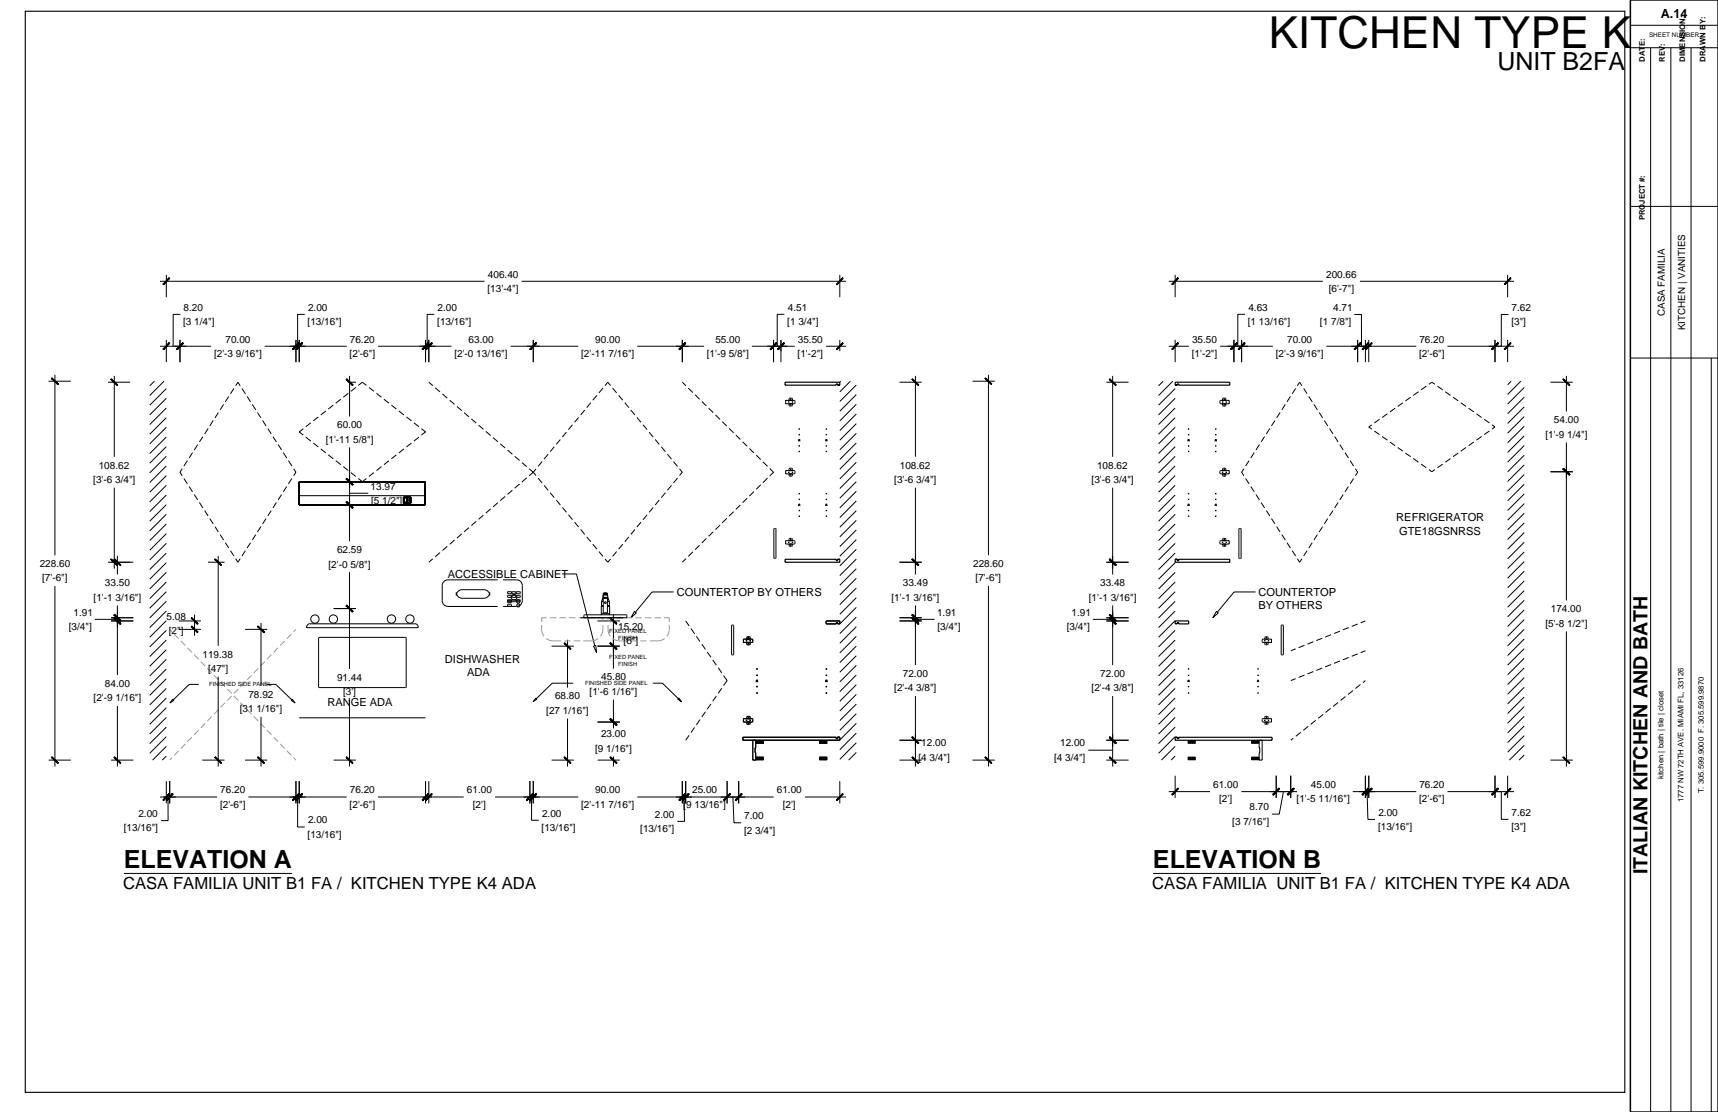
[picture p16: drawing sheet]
<svg xmlns="http://www.w3.org/2000/svg" width="432mm" height="279mm" viewBox="0 0 432 279" stroke-linecap="round" stroke-linejoin="round" font-family="sans-serif">
<defs><g id="words">
<text font-size="11.1" x="318.9" y="12.1">KITCHEN TYPE K4</text>
<g font-size="6.3">
<text x="376.4" y="17.6">UNIT B2FA</text>
<text x="31.1" y="218.1">ELEVATION A</text>
<text x="289.8" y="218.1">ELEVATION B</text>
</g>
<text font-size="4.9" x="414.1" y="219.7" transform="rotate(-90 414.1 219.7)">ITALIAN KITCHEN AND BATH</text>
<g font-size="4.2">
<text x="30.9" y="223.3">CASA FAMILIA UNIT B1 FA / KITCHEN TYPE K4 ADA</text>
<text x="289.6" y="223.3">CASA FAMILIA UNIT B1 FA / KITCHEN TYPE K4 ADA</text>
</g>
<text font-size="3.2" x="417.4" y="4.6">A.14</text>
<g font-size="2.8">
<text x="350.9" y="131">REFRIGERATOR</text>
<text x="351.6" y="134.4">GTE18GSNRSS</text>
<text x="112.5" y="145.2">ACCESSIBLE CABINET</text>
<text x="170.1" y="149.8">COUNTERTOP BY OTHERS</text>
<text x="316.3" y="149.8">COUNTERTOP</text>
<text x="316.3" y="153.1">BY OTHERS</text>
<text x="111.8" y="166.6">DISHWASHER</text>
<text x="117.4" y="169.9">ADA</text>
<text x="82.3" y="177.4">RANGE ADA</text>
</g>
<g font-size="2.5">
<text x="122.6" y="69.7">406.40</text>
<text x="333.3" y="69.7">200.66</text>
<text x="122.5" y="73.4">[13'-4&quot;]</text>
<text x="333.9" y="73.4">[6'-7&quot;]</text>
<text x="46" y="81.7">[3 1/4&quot;]</text>
<text x="46.1" y="78">8.20</text>
<text x="77.3" y="81.7">[13/16&quot;]</text>
<text x="77.4" y="78">2.00</text>
<text x="109.9" y="81.7">[13/16&quot;]</text>
<text x="110" y="78">2.00</text>
<text x="197.9" y="81.7">[1 3/4&quot;]</text>
<text x="198" y="78">4.51</text>
<text x="313.6" y="81.7">[1 13/16&quot;]</text>
<text x="313.8" y="78">4.63</text>
<text x="331.8" y="81.7">[1 7/8&quot;]</text>
<text x="335.1" y="78.1">4.71</text>
<text x="379.9" y="81.7">[3&quot;]</text>
<text x="379.9" y="78.1">7.62</text>
<text x="418.5" y="79.4" transform="rotate(-90 418.5 79.4)">CASA FAMILIA</text>
<text x="423.5" y="83" transform="rotate(-90 423.5 83)">KITCHEN | VANITIES</text>
<text x="53.8" y="89.7">[2'-3 9/16&quot;]</text>
<text x="56.7" y="86.1">70.00</text>
<text x="87.9" y="89.7">[2'-6&quot;]</text>
<text x="87.9" y="86.1">76.20</text>
<text x="114.2" y="89.7">[2'-0 13/16&quot;]</text>
<text x="117.8" y="86.1">63.00</text>
<text x="146.1" y="89.7">[2'-11 7/16&quot;]</text>
<text x="149.6" y="86.1">90.00</text>
<text x="177.7" y="89.7">[1'-9 5/8&quot;]</text>
<text x="179.8" y="86.1">55.00</text>
<text x="200.5" y="89.7">[1'-2&quot;]</text>
<text x="200.5" y="86.1">35.50</text>
<text x="299.6" y="89.7">[1'-2&quot;]</text>
<text x="299.6" y="86.1">35.50</text>
<text x="320.7" y="89.7">[2'-3 9/16&quot;]</text>
<text x="323.5" y="86.1">70.00</text>
<text x="356.7" y="89.7">[2'-6&quot;]</text>
<text x="356.7" y="86.1">76.20</text>
<text x="84.7" y="107.6">60.00</text>
<text x="390.6" y="106.3">54.00</text>
<text x="81.9" y="111.3">[1'-11 5/8&quot;]</text>
<text x="388.4" y="110">[1'-9 1/4&quot;]</text>
<text x="24.8" y="117.7">108.62</text>
<text x="226.2" y="117.7">108.62</text>
<text x="275.7" y="117.7">108.62</text>
<text x="23.4" y="121.4">[3'-6 3/4&quot;]</text>
<text x="93.2" y="123">13.97</text>
<text x="224.8" y="121.4">[3'-6 3/4&quot;]</text>
<text x="274.4" y="121.4">[3'-6 3/4&quot;]</text>
<text x="93.3" y="126.7">[5 1/2&quot;]</text>
<text x="10" y="142.5">228.60</text>
<text x="82.5" y="142.6">[2'-0 5/8&quot;]</text>
<text x="84.7" y="138.9">62.59</text>
<text x="244.6" y="142.5">228.60</text>
<text x="10.6" y="146.1">[7'-6&quot;]</text>
<text x="26.4" y="147.3">33.50</text>
<text x="226.9" y="147.3">33.49</text>
<text x="245.2" y="146.1">[7'-6&quot;]</text>
<text x="276.5" y="147.3">33.48</text>
<text x="18.5" y="154.7">1.91</text>
<text x="23.5" y="151">[1'-1 3/16&quot;]</text>
<text x="41.8" y="155.7">5.08</text>
<text x="224.1" y="151">[1'-1 3/16&quot;]</text>
<text x="235.5" y="154.7">1.91</text>
<text x="269.3" y="154.7">1.91</text>
<text x="273.7" y="151">[1'-1 3/16&quot;]</text>
<text x="389.8" y="153.8">174.00</text>
<text x="17.3" y="158.3">[3/4&quot;]</text>
<text x="42.4" y="159.4">[2&quot;]</text>
<text x="155.4" y="158.2">15.20</text>
<text x="156.7" y="161.9">[6&quot;]</text>
<text x="235.6" y="158.3">[3/4&quot;]</text>
<text x="268.1" y="158.3">[3/4&quot;]</text>
<text x="388.4" y="157.5">[5'-8 1/2&quot;]</text>
<text x="50.9" y="165.2">119.38</text>
<text x="26.4" y="172.6">84.00</text>
<text x="52.3" y="168.8">[47&quot;]</text>
<text x="84.7" y="171">91.44</text>
<text x="151.1" y="170.9">45.80</text>
<text x="224.8" y="173.7">[2'-4 3/8&quot;]</text>
<text x="226.9" y="170.1">72.00</text>
<text x="274.4" y="173.7">[2'-4 3/8&quot;]</text>
<text x="276.5" y="170.1">72.00</text>
<text x="23.5" y="176.2">[2'-9 1/16&quot;]</text>
<text x="60.2" y="178.9">[31 1/16&quot;]</text>
<text x="62.4" y="175.3">78.92</text>
<text x="86.2" y="174.6">[3']</text>
<text x="137.3" y="179.4">[27 1/16&quot;]</text>
<text x="139.5" y="175.7">68.80</text>
<text x="148.2" y="174.6">[1'-6 1/16&quot;]</text>
<text x="151.1" y="185.3">23.00</text>
<text x="149.6" y="188.9">[9 1/16&quot;]</text>
<text x="230.8" y="191.2">[4 3/4&quot;]</text>
<text x="231.6" y="187.6">12.00</text>
<text x="264.9" y="191.2">[4 3/4&quot;]</text>
<text x="266.5" y="187.6">12.00</text>
<text x="304.9" y="198">61.00</text>
<text x="329.5" y="198">45.00</text>
<text x="356.7" y="198">76.20</text>
<text x="55.3" y="203">[2'-6&quot;]</text>
<text x="55.4" y="199.3">76.20</text>
<text x="87.9" y="203">[2'-6&quot;]</text>
<text x="87.9" y="199.3">76.20</text>
<text x="117.3" y="199.3">61.00</text>
<text x="118.9" y="203">[2']</text>
<text x="146.1" y="203">[2'-11 7/16&quot;]</text>
<text x="149.6" y="199.3">90.00</text>
<text x="171.7" y="203">[9 13/16&quot;]</text>
<text x="174" y="199.3">25.00</text>
<text x="195.2" y="199.3">61.00</text>
<text x="196.7" y="203">[2']</text>
<text x="306.4" y="201.6">[2']</text>
<text x="314" y="203.6">8.70</text>
<text x="325.9" y="201.6">[1'-5 11/16&quot;]</text>
<text x="356.7" y="201.6">[2'-6&quot;]</text>
<text x="31.1" y="208.9">[13/16&quot;]</text>
<text x="34.8" y="205.3">2.00</text>
<text x="77.4" y="206.8">2.00</text>
<text x="136.1" y="208.8">[13/16&quot;]</text>
<text x="136.2" y="205.2">2.00</text>
<text x="160.9" y="209.1">[13/16&quot;]</text>
<text x="164.6" y="205.4">2.00</text>
<text x="187" y="209.4">[2 3/4&quot;]</text>
<text x="187" y="205.8">7.00</text>
<text x="309.7" y="207.3">[3 7/16&quot;]</text>
<text x="346.4" y="208.6">[13/16&quot;]</text>
<text x="346.4" y="205">2.00</text>
<text x="379.9" y="208.6">[3&quot;]</text>
<text x="379.9" y="204.9">7.62</text>
<text x="77.3" y="210.5">[13/16&quot;]</text>
</g>
<g font-size="1.9">
<text x="413.4" y="15.5" transform="rotate(-90 413.4 15.5)">DATE:</text>
<text x="418.5" y="15.5" transform="rotate(-90 418.5 15.5)">REV:</text>
<text x="423.5" y="15.5" transform="rotate(-90 423.5 15.5)">DIMENSION:</text>
<text x="428.6" y="15.5" transform="rotate(-90 428.6 15.5)">DRAWN BY:</text>
<text x="413.4" y="55.4" transform="rotate(-90 413.4 55.4)">PROJECT #:</text>
<text x="418.1" y="195.8" transform="rotate(-90 418.1 195.8)">kitchen | bath | tile | closet</text>
<text x="423.2" y="201.6" transform="rotate(-90 423.2 201.6)">1777 NW 72TH AVE. MIAMI FL, 33126</text>
<text x="428.2" y="199.3" transform="rotate(-90 428.2 199.3)">T. 305.599.9000 F. 305.599.9870</text>
</g>
<text font-size="1.6" x="414.5" y="9.2">SHEET NUMBER</text>
<g font-size="1.4">
<text x="153.1" y="159.1">FIXED PANEL</text>
<text x="155.4" y="160.9">FINISH</text>
<text x="153.1" y="165.6">FIXED PANEL</text>
<text x="155.4" y="167.3">FINISH</text>
<text x="52.6" y="172.5">FINISHED SIDE PANEL</text>
<text x="147.1" y="172.2">FINISHED SIDE PANEL</text>
</g>
</g></defs>
<g fill="none" stroke="#000" stroke-width=".25">
<path d="M40.2 70.7h81.6M41.8 69.1v5.6M45.3 79h-1.8v8M76.6 79h-1.8v8M109.2 79h-1.8v8M131.1 70.7h81.6M197.1 79h-1.8v8M211.1 69.1v5.6M293.8 70.7h38.7M295.4 69.1v5.6M312.9 79h-1.8v8M340.4 79h1.8v8"/>
<path d="M341.8 70.7h38.7M378.9 69.1v5.6M379.1 79h-1.8v8M12.2 95.8h5.6M13.8 94.2v45.3M27.1 96h5.6M28.7 94.4v20.4M38.8 95.8l-1.2 1.1M40.2 87h12.9M41.2 95.8l-3.6 3.6M41.8 97.6l-4.2 4.2M41.8 85.4v5.6"/>
<path d="M45.2 85.4v5.6M57.5 99.6l-.9 1.4M58.8 97.6l-.9 1.3M59.2 96.9l.6-.9 .6 .9M60.8 97.6l.9 1.3M62.1 99.6l.9 1.4M66.5 87h20.6M74.4 85.4v5.6M75.2 85.4v5.6M87.4 96h2.1M87.5 98.8l-1.2 1M87.9 94.4v10.2"/>
<path d="M89.4 97.3l-1.2 1M90.1 96.8l1-.8 1 .8M92.7 97.3l1.3 1M94.6 98.8l1.3 1M95 87h18.5M107 85.4v5.6M107.8 96l1 .9M107.8 85.4v5.6M109.4 97.4l1.2 1.1M111.2 99l1.2 1M128.3 87h17M134 85.4v5.6"/>
<path d="M150 99.3l-1 1.3M151.6 97.5l-1.1 1.2M152.1 96.9l.7-.9 .7 .9M154 97.5l1 1.2M155.5 99.3l1 1.3M160.2 87h16.7M171.5 96l.9 .9M171.5 85.4v5.6M173 97.5l1.1 1.1M174.7 99.2l1.1 1.1M189 87h10.7M194.4 85.4v5.6"/>
<path d="M196.3 85.4v5.6M207.6 87h5.1M211.1 85.4v2.8M211.3 95.8l-.2 .2M213.7 95.8l-2.6 2.7M215.2 96.7l-4.1 4.2M215.2 99.1l-4.1 4.2M226.1 96h5.6M230.1 94.4v20.4M244.4 95.8h5.6M248.4 94.2v45.3M278.1 96h5.6"/>
<path d="M279.7 94.4v20.4M292.4 95.8l-1.2 1.1M293.8 87h5M294.8 95.8l-3.6 3.6M295.4 97.6l-4.2 4.2M295.4 85.4v5.6M306.7 87h13.2M310.1 85.4v5.6M312.1 85.4v5.6M324.3 99.6l-.8 1.4M325.6 97.6l-.8 1.3M326.1 96.9l.5-.9 .6 .9"/>
<path d="M327.7 97.6l.8 1.3M329 99.6l.8 1.4M333.4 87h22.6M341.2 85.4v5.6M343.2 85.4v5.6M344 85.4v5.6M354.6 99.8l-1.3 .9M356.5 98.4l-1.3 1M358.5 97l-1.3 1M359.1 96.6l.8-.6 .7 .6M361.3 97l1.3 1M363.3 98.4l1.3 1"/>
<path d="M363.8 87h16.7M365.2 99.8l1.3 .9M375.8 85.4v5.6M378.9 85.4v5.6M379.8 95.8l-.9 .9M382.2 95.8l-3.3 3.3M383.1 97.4l-4.2 4.1M383.1 99.8l-4.2 4.2M389.7 96h5.6M393.7 94.4v9M41.8 100.1l-4.2 4.1M41.8 102.5l-4.2 4.2"/>
<path d="M41.8 104.9l-4.2 4.2M41.8 107.4l-4.2 4.1M41.8 109.8l-4.2 4.2M41.8 112.2l-4.2 4.2M41.8 114.7l-4.2 4.1M41.8 117.1l-4.2 4.1M41.8 119.5l-4.2 4.2M45.8 117.8l-.6 .9 .6 .8M47.1 115.7l-.9 1.4M48.4 113.7l-.9 1.4M49.7 111.7l-.9 1.4M51 109.7l-.9 1.3"/>
<path d="M52.3 107.7l-.9 1.3M53.6 105.7l-.9 1.3M54.9 103.7l-.9 1.3M56.2 101.6l-.9 1.4M63.4 101.6l.9 1.4M64.7 103.7l.9 1.3M66 105.7l.9 1.3M67.3 107.7l.9 1.3M68.6 109.7l.9 1.3M69.9 111.7l.9 1.4M71.2 113.7l.9 1.4M72.5 115.7l.9 1.4"/>
<path d="M73.8 117.8l.6 .9-.6 .8M76.2 107.7l-1 .8 1 .8M76.9 109.8l1.2 1M78.1 106.2l-1.2 1M78.7 111.3l1.3 1M80 104.8l-1.3 .9M80.6 112.8l1.3 1M81.9 103.3l-1.3 1M82.5 114.3l1.3 1M83.8 101.8l-1.3 1M84.4 115.8l1.3 1M85.7 100.3l-1.3 1"/>
<path d="M86.3 117.2l1.2 1M87.9 112.4l-.1 23.6M88.2 118.7l1.2 1M94 118.7l-1.3 1M95.9 117.2l-1.3 1M96.5 100.3l1.2 1M97.7 115.8l-1.2 1M98.4 101.8l1.2 1M99.6 114.3l-1.2 1M100.3 103.3l1.2 1M101.5 112.8l-1.2 1M102.2 104.8l1.2 .9"/>
<path d="M103.4 111.3l-1.2 1M104 106.2l1.3 1M105.3 109.8l-1.3 1M105.9 107.7l1.1 .8-1.1 .8M113 100.6l1.2 1M114.9 102.1l1.2 1.1M116.6 103.7l1.3 1M118.5 105.3l1.2 1M120.3 106.8l1.2 1.1M122.1 108.4l1.2 1M123.9 110l1.2 1M125.8 111.5l1.2 1.1"/>
<path d="M127.6 113.1l1.2 1M129.4 114.7l1.2 1M131.2 116.2l1.2 1.1M133 117.8l1 .9M134 118.7l.7 .8M134 118.7l-1 .8M134.7 117.8l-.7 .9M136.2 116l-1 1.2M137.8 114.1l-1 1.3M139.3 112.3l-1 1.2M140.8 110.4l-1 1.3M142.4 108.6l-1 1.2"/>
<path d="M143.9 106.7l-1 1.2M145.4 104.9l-1 1.2M147 103l-1.1 1.3M148.5 101.2l-1 1.2M157 101.2l1.1 1.2M158.6 103l1 1.3M160.1 104.9l1 1.2M161.6 106.7l1 1.2M163.2 108.6l1 1.2M164.7 110.4l1 1.3M166.2 112.3l1 1.2M167.7 114.1l1.1 1.3"/>
<path d="M169.3 116l1 1.2M170.8 117.8l.7 .9-.7 .8M176.4 100.9l1.1 1.1M178.1 102.6l1.2 1.1M179.8 104.2l1.2 1.2M181.5 105.9l1.2 1.2M183.2 107.6l1.2 1.2M185 109.3l1.1 1.1M186.6 111l1.2 1.1M188.4 112.7l1.1 1.1M190.1 114.4l1.1 1.1M191.8 116.1l1.1 1.1"/>
<path d="M193.5 117.7l.9 1-.9 .9M197.5 118.2h2.1l.2 .2v.4l-.2 .3h-2.1zM198.3 119.1l.2 .5M198.3 101.5v.3M198.3 117.9v.3M198.3 101.8l.2 .2M198.5 100l.6 .1 .1 .5M198.5 117.6h.5l.2 .2M198.5 100l-.2 .6M198.5 117.6l-.2 .2M199.2 101.8l-.2 .2h-.5M199.2 119.1l-.1 .5-.6 .1"/>
<path d="M199.2 101.5v.3M199.2 117.9v.3M199.6 101.4l.2-.2v-.4l-.2-.2h-2.1v.9h2.1M200.7 110.9l.2-.5 .1 .5M207.5 110.9l.2-.5 .2 .5M215.2 101.6l-4.1 4.1M215.2 104l-4.1 4.2M215.2 106.4l-4.1 4.2M215.2 108.9l-4.1 4.1M215.2 111.3l-4.1 4.2M215.2 113.7l-4.1 4.2M215.2 116.2l-4.1 4.1"/>
<path d="M215.2 118.6l-4.1 4.1M295.4 100.1l-4.2 4.1M295.4 102.5l-4.2 4.2M295.4 104.9l-4.2 4.2M295.4 107.4l-4.2 4.1M295.4 109.8l-4.2 4.2M295.4 112.2l-4.2 4.2M295.4 114.7l-4.2 4.1M295.4 117.1l-4.2 4.1M295.4 119.5l-4.2 4.2M298.6 110.6v.3M298.6 110.6l.2-.1 .1 .4"/>
<path d="M305.4 110.6v.3M305.4 110.6l.3-.1v.4M306.6 100.8v.4M306.6 118.4v.5M306.6 101.2l.2 .2M306.6 100.8l.2-.2h2.1v.9h-2.1M306.6 118.4l.2-.2h2.1v.9h-2.1l-.2-.3M307.3 100.2v.4M307.3 101.5v.3M307.3 117.9v.3M307.3 119.1v.3M307.3 101.8l.2 .2 .6-.2"/>
<path d="M307.3 100.2l.2-.2 .5 .1 .1 .5M307.3 117.8l.2-.2 .6 .2M308.1 119.1l-.2 .6-.6-.3M308.1 101.5v.3M308.1 117.9v.3M312.7 117.8l-.6 .9 .6 .8M313.9 115.7l-.8 1.4M315.2 113.7l-.8 1.4M316.5 111.7l-.8 1.4M317.8 109.7l-.8 1.3M319.2 107.7l-.9 1.3M320.4 105.7l-.8 1.3"/>
<path d="M321.7 103.7l-.8 1.3M323 101.6l-.8 1.4M330.2 101.6l.9 1.4M331.6 103.7l.8 1.3M332.8 105.7l.9 1.3M334.2 107.7l.8 1.3M335.4 109.7l.9 1.3M336.7 111.7l.9 1.4M338.1 113.7l.8 1.4M339.3 115.7l.9 1.4M340.7 117.8l.5 .9-.5 .8M344.8 106.7l-.8 .6 .8 .5"/>
<path d="M345.4 108.3l1.3 .9M346.7 105.3l-1.3 1M347.4 109.7l1.3 .9M348.7 104l-1.3 .9M349.3 111.1l1.3 .9M350.6 102.6l-1.3 .9M351.3 112.4l1.3 1M352.6 101.2l-1.3 .9M353.3 113.8l1.3 .9M355.2 115.2l1.3 .9M357.2 116.6l1.3 .9M359.1 118l.8 .5 .7-.5"/>
<path d="M362.6 116.6l-1.3 .9M364.6 115.2l-1.3 .9M366.5 113.8l-1.3 .9M367.2 101.2l1.3 .9M368.5 112.4l-1.3 1M369.1 102.6l1.3 .9M370.4 111.1l-1.3 .9M371.1 104l1.3 .9M372.4 109.7l-1.3 .9M373 105.3l1.4 1M374.4 108.3l-1.4 .9M375 106.7l.8 .6-.8 .5"/>
<path d="M383.1 102.2l-4.2 4.2M383.1 104.7l-4.2 4.1M383.1 107.1l-4.2 4.2M383.1 109.5l-4.2 4.2M383.1 112l-4.2 4.1M383.1 114.4l-4.2 4.2M383.1 116.8l-4.2 4.2M383.1 119.2l-4.2 4.2M389.7 118.5h5.6M393.7 111.2v39.7M28.7 122.5v20.4M29.5 139.7v4.7"/>
<path d="M41.8 121.9l-4.2 4.2M41.8 124.4l-4.2 4.1M41.8 126.8l-4.2 4.2M41.8 129.2l-4.2 4.2M41.8 131.7l-4.2 4.1M41.8 134.1l-4.2 4.2M41.8 136.5l-4.2 4.2M41.8 139l-4.2 4.1M46.2 120.2l.9 1.4M47.5 122.2l.9 1.4M48.8 124.2l.9 1.4M50.1 126.3l.9 1.3"/>
<path d="M51.4 128.3l.9 1.3M52.7 130.3l.9 1.3M54 132.3l.9 1.4M54.8 139.7v22.6M55.3 134.3l.9 1.4M56.6 136.4l.9 1.3M57.9 138.4l.9 1.3M61.7 138.4l-.9 1.3M63 136.4l-.9 1.3M64.3 134.3l-.9 1.4M65.6 132.3l-.9 1.4M66.9 130.3l-.9 1.3"/>
<path d="M68.2 128.3l-.9 1.3M69.5 126.3l-.9 1.3M70.8 124.2l-.9 1.4M72.1 122.2l-.9 1.4M73.4 120.2l-.9 1.4M75.2 121h31.6v5.9h-31.6zM75.2 126.8h31.6M75.2 124.5h31.6M87.9 123.9h4.6M90.1 120.2l1 .8 1-.8M101.4 124.9h1.9v1.6h-1.9zM101.6 125.1v1.2h.6v-1.2"/>
<path d="M101.6 125.1h.6M101.6 126.2h.6M102.4 125.1v1.2h.7v-1.2M102.4 125.1h.7M102.4 125.7h.7M110.6 138.8l-1.2 1.1M112.4 137.3l-1.2 1M114.2 135.7l-1.2 1.1M116.1 134.1l-1.2 1.1M117.9 132.6l-1.3 1M119.7 131l-1.2 1.1M121.5 129.4l-1.2 1.1"/>
<path d="M123.3 127.9l-1.2 1M125.1 126.3l-1.2 1.1M127 124.7l-1.2 1.1M128.8 123.2l-1.2 1M130.6 121.6l-1.2 1.1M132.4 120l-1.2 1.1M135.2 120.1l1 1.2M136.8 122l1 1.2M138.3 123.8l1 1.2M139.8 125.6l1 1.3M141.4 127.5l1 1.2M142.9 129.3l1 1.3"/>
<path d="M144.4 131.2l1 1.2M145.9 133l1.1 1.3M147.5 134.9l1 1.2M149 136.7l1 1.3M150.5 138.6l1.1 1.2M155 138.6l-1 1.2M156.5 136.7l-1 1.3M158.1 134.9l-1.1 1.2M159.6 133l-1 1.3M161.1 131.2l-1 1.2M162.6 129.3l-1 1.3M164.2 127.5l-1 1.2"/>
<path d="M165.7 125.6l-1 1.3M167.2 123.8l-1 1.2M168.8 122l-1.1 1.2M170.3 120.1l-1 1.2M174.1 138.7l-1.1 1.1M175.8 137l-1.1 1.1M177.5 135.3l-1.1 1.1M179.3 133.6l-1.2 1.1M181 131.9l-1.2 1.2M182.7 130.2l-1.2 1.2M184.4 128.6l-1.2 1.1M186.1 126.9l-1.1 1.1"/>
<path d="M187.8 125.2l-1.2 1.1M189.5 123.5l-1.1 1.1M191.2 121.8l-1.1 1.1M192.9 120.1l-1.1 1.2M194.5 132.9v7.3M194.5 132.9h.5v7.4M197.5 135.8h2.1l.2 .2v.5l-.2 .2h-2.1zM198.3 136.7v.4M198.3 137.1l.2 .2M198.5 135.3h.6l.1 .5M198.5 135.3l-.2 .5M199.2 137.1l-.2 .2h-.5"/>
<path d="M199.2 136.7v.4M200.7 127.1l.2-.5 .1 .5M207.5 127.1l.2-.5 .2 .5M215.2 121l-4.1 4.2M215.2 123.4l-4.1 4.2M215.2 125.9l-4.1 4.1M215.2 128.3l-4.1 4.2M215.2 130.7l-4.1 4.2M215.2 133.2l-4.1 4.1M215.2 135.6l-4.1 4.2M215.2 138l-4.1 4.2M230.1 122.5v21.9"/>
<path d="M279.7 122.5v21.9M295.4 121.9l-4.2 4.2M295.4 124.4l-4.2 4.1M295.4 126.8l-4.2 4.2M295.4 129.2l-4.2 4.2M295.4 131.7l-4.2 4.1M295.4 134.1l-4.2 4.2M295.4 136.5l-4.2 4.2M295.4 139l-4.2 4.1M298.6 126.8v.3M298.6 126.8l.2-.1 .1 .4M305.4 126.8v.3"/>
<path d="M305.4 126.8l.3-.1v.4M306.6 136.1v.4M306.6 136l.2-.2h2.1v.9h-2.1l-.2-.2M307.3 135.5v.3M307.3 136.7v.4M307.3 135.5l.2-.2h.5l.1 .5M307.3 137.1l.2 .2 .6-.2M308.1 136.7v.4M313.1 120.2l.8 1.4M314.4 122.2l.8 1.4M315.7 124.2l.8 1.4M317 126.3l.8 1.3"/>
<path d="M318.3 128.3l.9 1.3M319.6 130.3l.8 1.3M320.9 132.3l.8 1.4M322.2 134.3l.8 1.4M323.5 136.4l.8 1.3M324.8 138.4l.8 1.3M328.5 138.4l-.8 1.3M329.8 136.4l-.8 1.3M331.1 134.3l-.9 1.4M332.4 132.3l-.8 1.4M333.7 130.3l-.9 1.3M335 128.3l-.8 1.3"/>
<path d="M336.3 126.3l-.9 1.3M337.6 124.2l-.9 1.4M338.9 122.2l-.8 1.4M340.2 120.2l-.9 1.4M383.1 121.7l-4.2 4.1M383.1 124.1l-4.2 4.2M383.1 126.5l-4.2 4.2M383.1 129l-4.2 4.1M383.1 131.4l-4.2 4.2M383.1 133.8l-4.2 4.2M383.1 136.2l-4.2 4.2M383.1 138.7l-4.2 4.2"/>
<path d="M13.8 147.3v45.3M23.8 155.6h5.7M27.1 141.3h6.4M27.9 156h5.6M27.9 155.2h5.6M29.5 152.1v17.5M41.8 141.4l-4.2 4.1M41.8 143.8l-4.2 4.2M41.8 146.2l-4.2 4.2M41.8 148.7l-4.2 4.1M41.8 151.1l-4.2 4.2M41.8 153.5l-4.2 4.2"/>
<path d="M41.8 156l-4.2 4.1M41.8 158.4l-4.2 4.2M44.9 156h5.6M44.9 158.1h5.6M48.9 154.4v5.3M52.3 141.3h4.1M59.2 140.4l.6 .9 .6-.9M61.6 158.1h5.6M65.6 156.5v15.8M77.1 157.6v.1h28v-.1M83.9 152.9h5.6M87.8 143.8v24.3"/>
<path d="M104.3 156.7h-26.4a.84 .84 0 0 0-.8 .9M104.3 156.7a.84 .84 0 0 1 .8 .9M108.8 140.4l-1 .9M111.1 147.1v3.8a1.43 1.43 0 0 0 1.5 1.5M112.6 145.7h12.5M112.6 152.4h12.5M112.6 145.7a1.43 1.43 0 0 0-1.5 1.4M114.7 148.9v.7a1.43 1.43 0 0 1 1.4-1.4h5.6a1.4 1.4 0 0 1 1.4 1.4v-.7a1.46 1.46 0 0 1-1.5 1.4h-5.5a1.46 1.46 0 0 1-1.4-1.4zM126.4 145.7h3.4a1.43 1.43 0 0 1 1.5 1.4M127.6 148.7v.4M127.6 149.6v.4M127.6 150.8v.5"/>
<path d="M127.6 151.9v.4M127.6 151.3l.9 .1M127.6 152.3h.9M127.6 149.1l.9 .1M127.6 150l.9 .1M127.6 151.1l.9 .1M127.7 150.9h.8M127.7 149.6h.8M127.7 150.9l-.1 .1M127.7 149.6h-.1M128.5 151.8l-.9 .1M128.5 148.7h-.9"/>
<path d="M128.5 150.7l-.9 .1M128.5 150.9v.1M128.5 151.8v.1M128.5 148.7h.1M128.5 149.6h.1M128.5 150.7v.1M128.5 150.1a.71 .71 0 0 1 .7-.7 .71 .71 0 0 1 .7 .7M128.5 150.1a.71 .71 0 0 0 .7 .7 .71 .71 0 0 0 .7-.7M128.5 148.7v.4M128.5 149.6v.4M128.5 150.8v.5M128.5 151.9v.4"/>
<path d="M128.5 151.3v.1M128.5 152.3h.1M128.5 149.1v.1M128.5 150v.1M128.5 151.1v.1M128.7 149.6l.1 .5h.8v-.5M128.7 148.7h.9v.5h-.9zM128.7 150.7h.9v.5h-.9zM128.8 149.6h.8M128.8 149.6h-.1M129.6 149.6h.1M129.8 149.6l.1 .5"/>
<path d="M129.9 150.1h.8M129.9 149.6h.8M129.9 151.2h.8M129.9 149.6h-.1M129.9 151.2a.39 .39 0 0 1 .4-.4 .39 .39 0 0 1 .4 .4M129.9 151.2a.39 .39 0 0 0 .4 .4 .39 .39 0 0 0 .4-.4M130.7 148.7h-.9v.5h.9M130.7 150.7h-.9l.1 .5M130.7 148.7v.5M130.7 149.6h.1M130.7 150.7v.5M130.7 149.6v.5"/>
<path d="M131.3 147.1v3.8a1.43 1.43 0 0 1-1.5 1.5h-3.4M141.3 144.2h3.6l4.6 18M145.9 155.2h11.7v-.5l-.2-.2h-10.5l-.2 .2v.5M150.2 156h5.6M151.2 151.2h.4M151.2 151.2v1h.4M151.2 154.2l-.2 .3M151.2 152.2v.1M151.6 152.3h-.5v1.9h2.1v-1.9h-.5M151.6 149.4l-.4 1.8M151.6 150.9l-.3 .3M151.6 150.6h-.2"/>
<path d="M151.6 154h.1M151.6 149.1v4.9M151.6 149.1h1.1M151.6 149.6h1.1M151.6 149.4h1.1M151.6 149.1a.81 .81 0 0 1 1.1 0M151.6 150.1h1.1M151.6 150.3h1.1zM152.1 140.4l.7 .9 .7-.9M152.7 149.1v4.9h-1.1M152.7 151.2h.5M152.7 149.4l.5 1.8"/>
<path d="M152.7 150.9l.3 .3M152.7 150.5l.3 .1M153.1 152.2v.1M153.2 151.2v1h-.5M153.2 154.2l.2 .3M154.2 154.4v13.6M169.3 148.7h-5.4l-4.2 5.1M172.3 156l.9 1.3M172.4 140.4l-.9 .9M173.7 157.9l.9 1.3M175 159.9l.9 1.3M183.9 157.1v7.4"/>
<path d="M184.3 157.1h-.4M184.3 157.1v7.4M187.9 160l-.2 .2M194.5 140.2l.1 .1M194.6 140.3h.3M215.2 140.5l-4.1 4.1M215.2 142.9l-4.1 4.1M215.2 145.3l-4.1 4.2M215.2 147.7l-4.1 4.2M215.2 150.2l-4.1 4.1M215.2 152.6l-4.1 4.2M215.2 155l-4.1 4.2"/>
<path d="M215.2 157.5l-4.1 4.1M215.2 159.9l-4.1 4.2M226.1 156h5.6M226.1 141.3h5.6M226.1 155.2h5.6M230.1 152.1v15M230.1 155.6h4.8M248.4 147.3v45.3M274.7 155.6h5M278.1 156h5.6M278.1 141.3h5.6M278.1 155.2h5.6"/>
<path d="M279.7 152.1v15M295.4 141.4l-4.2 4.1M295.4 143.8l-4.2 4.2M295.4 146.2l-4.2 4.2M295.4 148.7l-4.2 4.1M295.4 151.1l-4.2 4.2M295.4 153.5l-4.2 4.2M295.4 156l-4.2 4.1M295.4 158.4l-4.2 4.2M311.5 140.3h.3M311.5 140.3v-7.5l.4 .1v7.4M315.6 148.7h-5.4l-4.2 5.1"/>
<path d="M318.1 160l.6 .1v.5M318.1 160l-.2 .2v.4M326.1 140.4l.5 .9 .6-.9M334.6 159.5l-1.5 .6M336.8 158.6l-1.5 .6M339 157.7l-1.5 .6M341.2 156.8l-1.5 .6M343.2 156l-1.2 .5M383.1 141.1l-4.2 4.2M383.1 143.5l-4.2 4.2M383.1 146l-4.2 4.1M383.1 148.4l-4.2 4.2"/>
<path d="M383.1 150.8l-4.2 4.2M383.1 153.2l-4.2 4.2M383.1 155.7l-4.2 4.2M383.1 158.1l-4.2 4.2M393.7 158.6v34M29.5 177.4v15.2M41.8 160.8l-4.2 4.2M41.8 163.2l-4.2 4.2M41.8 165.7l-4.2 4.1M41.8 168.1l-4.2 4.2M41.8 170.5l-4.2 4.2M41.8 173l-4.2 4.1"/>
<path d="M41.8 175.4l-4.2 4.2M41.8 177.8l-4.2 4.2M50 172h-2.4l-4 3.8M54.8 170v22.6M66.9 172h2.4l4 3.8M80.1 160.3v12.4M80.1 160.2h22v12.5l-22-.1M87.8 175.8v16.8M138.6 162.3h5.6M142.6 160.7v12.1M144.1 171.7h-5.3l-4 3.8M150.2 162.3h5.6"/>
<path d="M154.2 175.8v7.2M164.1 171.7h2.4l4 3.8M176.4 161.9l.9 1.3M177.3 178.8l-.9 1.3M177.8 163.8l.9 1.3M178.7 176.9l-.9 1.3M179.1 165.8l.9 1.3M180 174.9l-.9 1.3M180.5 167.8l.9 1.3M181.4 172.9l-.9 1.3M181.9 169.8l.9 1.2-.9 1.3M183.9 164.5h.1"/>
<path d="M184 164.5h.3M186.8 160.6h2.2l.2 .6-.2 .2h-2.2zM186.9 160.6v.8M187.7 161.4l.2 .6 .6-.1v-.5M187.7 160.6l.2-.6 .6 .1v.5M187.7 161.8l.2 .2M190.1 171.4l.2-.5 .1 .5M207.5 171.4l.2-.5 .2 .5M215.2 162.3l-4.1 4.2M215.2 164.8l-4.1 4.1M215.2 167.2l-4.1 4.1M215.2 169.6l-4.1 4.2"/>
<path d="M215.2 172l-4.1 4.2M215.2 174.5l-4.1 4.1M215.2 176.9l-4.1 4.2M215.2 179.3l-4.1 4.2M230.1 174.9v17.7M279.7 174.9v17.7M295.4 160.8l-4.2 4.2M295.4 163.2l-4.2 4.2M295.4 165.7l-4.2 4.1M295.4 168.1l-4.2 4.2M295.4 170.5l-4.2 4.2M295.4 173l-4.2 4.1"/>
<path d="M295.4 175.4l-4.2 4.2M295.4 177.8l-4.2 4.2M298.6 171v.4M298.6 171l.2-.1 .1 .5M316 171v.4M316 171l.2-.1 .2 .1M316.3 171v.4M317.3 160.7l2.3-.1v.8h-2.2l-.2-.2zM317.9 161.4l.2 .6M318.7 161.4v.5l-.6 .1M322.1 164.5h.4M322.1 164.5v-7.4h.5l-.1 7.4"/>
<path d="M325.6 170.5l-1.2 .5M325.6 163l-1.2 .5M327.9 169.6l-1.5 .6M327.9 162.1l-1.5 .6M330.1 168.7l-1.5 .6M330.1 161.2l-1.5 .6M332.3 167.9l-1.5 .5M332.3 160.4l-1.5 .6M332.6 179.5l-1.3 1M334.4 178l-1.2 1M334.6 167l-1.5 .6M336.3 176.5l-1.2 1"/>
<path d="M336.8 166.1l-1.5 .6M338.2 175l-1.3 1M339 165.2l-1.5 .6M340.1 173.5l-1.3 1M341.2 164.3l-1.5 .6M341.9 172l-1.2 1M343.2 171l-.6 .5M343.2 163.5l-1.2 .5M383.1 160.5l-4.2 4.2M383.1 163l-4.2 4.1M383.1 165.4l-4.2 4.2M383.1 167.8l-4.2 4.2"/>
<path d="M383.1 170.3l-4.2 4.1M383.1 172.7l-4.2 4.2M383.1 175.1l-4.2 4.2M383.1 177.5l-4.2 4.2M383.1 180l-4.2 4.1M12.2 191h5.6M27.9 191h5.6M41.8 180.3l-4.2 4.1M41.8 182.7l-4.2 4.1M41.8 185.1l-4.2 4.2M41.8 187.5l-3.4 3.5M41.8 190l-1 1"/>
<path d="M41.8 196.3v5.6M42.7 196.3v5.6M50.8 191h5.6M61.6 191h5.6M65.6 180.1v12.5M74.4 196.3v5.6M75.2 196.3v5.6M75.2 180.4h31.8M83.9 191h5.6M107 196.3v5.6M107.8 196.3v5.6M133.2 196.3v5.6"/>
<path d="M134 196.3v5.6M138.6 191h5.6M142.6 180.6v12M150.2 181.4h5.6M150.2 191h5.6M154.2 190.1v2.5M171.5 196.3v5.6M172.3 196.3v5.6M173.2 184.7l-.9 1.3M174.6 182.8l-.9 1.3M175.9 180.8l-.9 1.3M182.8 196.3v5.6"/>
<path d="M185.7 196.3v5.6M186.8 180.6h2.2l.2 .2v.4l-.2 .2h-2.2zM186.9 180.6v.8M187.7 180.6l.2-.6 .6 .1v.5M187.7 181.4l.2 .6 .6-.1v-.5M187.7 181.8l.2 .2M187.9 180l-.2 .2M189.2 186h.7v1.9h-.1l.1 3.1h-.7zM190.1 186v.8M190.1 190.2v.8M190.2 186v.8M190.2 190.2v.8"/>
<path d="M190.4 186v.8M190.4 190.2v.8M190.5 186v.8M190.5 190.2v.8M190.6 186v.8M190.6 190.2v.8M190.8 186v.8M190.8 190.2v.8M190.9 186v.8M190.9 190.2v.8M191.1 186v.8M191.1 190.2v.8"/>
<path d="M191.2 186v.8M191.2 190.2v.8M191.3 186v.8M191.3 190.2v.8M191.5 186v.8M191.5 190.2v.8M191.6 186v.8M191.6 190.2v.8M191.7 186v.8M191.7 190.2v.8M191.9 186v.8M191.9 190.2v.8"/>
<path d="M206 186v.8M206 190.2v.8M206.1 186v.8M206.1 190.2v.8M206.2 186v.8M206.2 190.2v.8M206.3 186v.8M206.3 190.2v.8M206.4 186v.8M206.4 190.2v.8M206.5 186v.8M206.5 190.2v.8"/>
<path d="M206.6 186v.8M206.6 190.2v.8M206.7 186v.8M206.7 190.2v.8M206.8 186v.8M206.8 190.2v.8M206.9 186v.8M206.9 190.2v.8M207 186v.8M207 190.2v.8M207.1 186v.8M207.1 190.2v.8"/>
<path d="M207.2 186v.8M207.2 190.2v.8M207.3 186v.8M207.3 190.2v.8M207.4 186v.8M207.4 190.2v.8M207.5 186v.8M207.5 190.2v.8M207.6 186v.8M207.6 190.2v.8M207.7 186v.8M207.7 190.2v.8"/>
<path d="M207.8 186v.8M207.8 190.2v.8M211.1 196.3v5.6M215.2 181.8l-4.1 4.1M215.2 184.2l-4.1 4.2M215.2 186.6l-4.1 4.2M215.2 189.1l-1.9 1.9M226.1 191h5.6M226.1 186h5.6M244.4 191h5.6M273.5 188.5h6.2M278.1 191h5.6"/>
<path d="M278.1 186h5.6M293.8 198.9h10.3M295.4 180.3l-4.2 4.1M295.4 182.7l-4.2 4.1M295.4 185.1l-4.2 4.2M295.4 187.5l-3.5 3.5M295.4 190l-1.1 1M295.4 194.9v5.6M298.6 186v.8M298.6 190.2v.8M298.7 186v.8M298.7 190.2v.8"/>
<path d="M298.8 186v.8M298.8 190.2v.8M298.9 186v.8M298.9 190.2v.8M299 186v.8M299 190.2v.8M299.1 186v.8M299.1 190.2v.8M299.2 186v.8M299.2 190.2v.8M299.3 186v.8M299.3 190.2v.8"/>
<path d="M299.4 186v.8M299.4 190.2v.8M299.5 186v.8M299.5 190.2v.8M299.6 186v.8M299.6 190.2v.8M299.7 186v.8M299.7 190.2v.8M299.8 186v.8M299.8 190.2v.8M299.9 186v.8M299.9 190.2v.8"/>
<path d="M300 186v.8M300 190.2v.8M300.1 186v.8M300.1 190.2v.8M300.2 186v.8M300.2 190.2v.8M300.3 186v.8M300.3 190.2v.8M300.4 186v.8M300.4 190.2v.8M312 198.9h14M314.6 186v.8"/>
<path d="M314.6 190.2v.8M314.7 186v.8M314.7 190.2v.8M314.8 186v.8M314.8 190.2v.8M314.9 186v.8M314.9 190.2v.8M315 186v.8M315 190.2v.8M315.1 186v.8M315.1 190.2v.8M315.2 186v.8"/>
<path d="M315.2 190.2v.8M315.3 186v.8M315.3 190.2v.8M315.4 186v.8M315.4 190.2v.8M315.5 186v.8M315.5 190.2v.8M315.6 186v.8M315.6 190.2v.8M315.7 186v.8M315.7 190.2v.8M315.8 186v.8"/>
<path d="M315.8 190.2v.8M315.9 186v.8M315.9 190.2v.8M316 186v.8M316 190.2v.8M316.1 186v.8M316.1 190.2v.8M316.2 186v.8M316.2 190.2v.8M316.3 186v.8M316.3 190.2v.8M316.4 186v.8"/>
<path d="M316.4 190.2v.8M316.5 186h.7v5h-.7v-1.9h.1zM317.3 180.6h2.3v.8h-2.2l-.2-.2zM317.9 181.4l.2 .6M318.1 180l.6 .1v.5M318.1 180l-.2 .6M318.7 181.4v.5l-.6 .1M320.8 194.9v5.6M322.6 198.9l-1.1 5.7h-1.8M324.4 194.9v5.6M325.1 185.5l-.7 .5M326.9 184l-1.2 1"/>
<path d="M328.8 182.5l-1.2 1M330.7 181l-1.3 1M340 198.9h16M343.2 194.9v5.6M343.6 198.9l.2 7h1.8M344 194.9v5.6M363.8 198.9h16.7M375.8 194.9v5.6M377.3 198.9v7h1.8M378.9 194.9v5.6M383.1 182.4l-4.2 4.2M383.1 184.8l-4.2 4.2"/>
<path d="M383.1 187.3l-3.7 3.7M383.1 189.7l-1.3 1.3M389.7 191h5.6M31.1 219.5h42.3M40.2 200.3h14.4M42.2 200.3v5.9h-1.8M62.4 200.3h24.7M74.8 200.3v7.5h1.8M95 200.3h21.5M124.4 200.3h20.9M133.6 200.3v5.8h1.8M160.2 200.3h34.2"/>
<path d="M171.9 200.3l.1 6.1h-1.8M184.2 200.3l.3 6.4h1.8M202.3 200.3h10.4M289.8 219.5h42.2"/>
<circle cx="198.3" cy="118.6" r=".07"/>
<circle cx="198.3" cy="101" r=".07"/>
<circle cx="198.7" cy="101.7" r=".07"/>
<circle cx="198.7" cy="117.9" r=".07"/>
<circle cx="198.7" cy="119.3" r=".07"/>
<circle cx="198.7" cy="100.3" r=".07"/>
<circle cx="199.2" cy="118.6" r=".07"/>
<circle cx="199.2" cy="101" r=".07"/>
<circle cx="200.9" cy="109.2" r=".07"/>
<circle cx="200.9" cy="113.4" r=".07"/>
<circle cx="200.9" cy="112" r=".07"/>
<circle cx="200.9" cy="107.8" r=".07"/>
<circle cx="200.9" cy="110.6" r=".07"/>
<circle cx="207.7" cy="113.4" r=".07"/>
<circle cx="207.7" cy="109.2" r=".07"/>
<circle cx="207.7" cy="112" r=".07"/>
<circle cx="207.7" cy="107.8" r=".07"/>
<circle cx="207.7" cy="110.6" r=".07"/>
<circle cx="298.7" cy="110.6" r=".07"/>
<circle cx="298.7" cy="109.2" r=".07"/>
<circle cx="298.7" cy="113.4" r=".07"/>
<circle cx="298.7" cy="112" r=".07"/>
<circle cx="298.7" cy="107.8" r=".07"/>
<circle cx="305.6" cy="110.6" r=".07"/>
<circle cx="305.6" cy="109.2" r=".07"/>
<circle cx="305.6" cy="113.4" r=".07"/>
<circle cx="305.6" cy="112" r=".07"/>
<circle cx="305.6" cy="107.8" r=".07"/>
<circle cx="307.3" cy="101" r=".07"/>
<circle cx="307.3" cy="118.6" r=".07"/>
<circle cx="307.7" cy="119.3" r=".07"/>
<circle cx="307.7" cy="100.3" r=".07"/>
<circle cx="307.7" cy="117.9" r=".07"/>
<circle cx="307.7" cy="101.7" r=".07"/>
<circle cx="308.2" cy="101" r=".07"/>
<circle cx="308.2" cy="118.6" r=".07"/>
<circle cx="198.3" cy="136.3" r=".07"/>
<circle cx="198.7" cy="137" r=".07"/>
<circle cx="198.7" cy="135.6" r=".07"/>
<circle cx="199.2" cy="136.3" r=".07"/>
<circle cx="200.9" cy="126.9" r=".07"/>
<circle cx="200.9" cy="129.7" r=".07"/>
<circle cx="200.9" cy="124" r=".07"/>
<circle cx="200.9" cy="128.3" r=".07"/>
<circle cx="200.9" cy="125.5" r=".07"/>
<circle cx="207.7" cy="126.9" r=".07"/>
<circle cx="207.7" cy="129.7" r=".07"/>
<circle cx="207.7" cy="125.5" r=".07"/>
<circle cx="207.7" cy="124" r=".07"/>
<circle cx="207.7" cy="128.3" r=".07"/>
<circle cx="298.7" cy="128.3" r=".07"/>
<circle cx="298.7" cy="125.5" r=".07"/>
<circle cx="298.7" cy="124" r=".07"/>
<circle cx="298.7" cy="129.7" r=".07"/>
<circle cx="298.7" cy="126.9" r=".07"/>
<circle cx="305.6" cy="129.7" r=".07"/>
<circle cx="305.6" cy="128.3" r=".07"/>
<circle cx="305.6" cy="125.5" r=".07"/>
<circle cx="305.6" cy="124" r=".07"/>
<circle cx="305.6" cy="126.9" r=".07"/>
<circle cx="307.3" cy="136.3" r=".07"/>
<circle cx="307.7" cy="137" r=".07"/>
<circle cx="307.7" cy="135.6" r=".07"/>
<circle cx="308.2" cy="136.3" r=".07"/>
<circle cx="79.2" cy="155.5" r="1.05"/>
<circle cx="83.8" cy="155.5" r="1.05"/>
<circle cx="98.4" cy="155.5" r="1.05"/>
<circle cx="103" cy="155.5" r="1.05"/>
<circle cx="130.3" cy="152.1" r=".39"/>
<circle cx="152.2" cy="151.4" r=".22"/>
<circle cx="187.6" cy="161" r=".07"/>
<circle cx="188.1" cy="161.7" r=".07"/>
<circle cx="188.1" cy="160.3" r=".07"/>
<circle cx="188.5" cy="161" r=".07"/>
<circle cx="190.3" cy="171.1" r=".07"/>
<circle cx="190.3" cy="169.7" r=".07"/>
<circle cx="190.3" cy="168.1" r=".07"/>
<circle cx="190.3" cy="174.1" r=".07"/>
<circle cx="190.3" cy="172.5" r=".07"/>
<circle cx="207.7" cy="171.1" r=".07"/>
<circle cx="207.7" cy="168.1" r=".07"/>
<circle cx="207.7" cy="169.7" r=".07"/>
<circle cx="207.7" cy="172.5" r=".07"/>
<circle cx="207.7" cy="174.1" r=".07"/>
<circle cx="298.7" cy="174.1" r=".07"/>
<circle cx="298.7" cy="172.5" r=".07"/>
<circle cx="298.7" cy="171.1" r=".07"/>
<circle cx="298.7" cy="169.7" r=".07"/>
<circle cx="298.7" cy="168.1" r=".07"/>
<circle cx="316.2" cy="172.5" r=".07"/>
<circle cx="316.2" cy="174.1" r=".07"/>
<circle cx="316.2" cy="171.1" r=".07"/>
<circle cx="316.2" cy="168.1" r=".07"/>
<circle cx="316.2" cy="169.7" r=".07"/>
<circle cx="317.9" cy="161" r=".07"/>
<circle cx="318.3" cy="160.3" r=".07"/>
<circle cx="318.3" cy="161.7" r=".07"/>
<circle cx="318.8" cy="161" r=".07"/>
<circle cx="187.6" cy="181" r=".07"/>
<circle cx="188.1" cy="181.7" r=".07"/>
<circle cx="188.1" cy="180.3" r=".07"/>
<circle cx="188.5" cy="181" r=".07"/>
<circle cx="317.9" cy="181" r=".07"/>
<circle cx="318.3" cy="181.7" r=".07"/>
<circle cx="318.3" cy="180.3" r=".07"/>
<circle cx="318.8" cy="181" r=".07"/>
</g>
<path d="M197.3 96h13.8v.8h-.6v-.3h-.3v.3h-12.9zM295.4 96h13.7v.8h-12.9v-.3h-.3v.3h-.5zM197.3 140.5h12.9v.4h.3v-.4h.6v.8h-13.8zM207.6 156h3.5v.8h-.6v-.4h-.3v.4h-2.6zM295.4 140.5h.5v.4h.3v-.4h12.9v.8h-13.7zM295.4 156h3.4v.8h-2.6v-.4h-.3v.4h-.5zM186.7 185.3h23.5v.3h.3v-.3h.6v.7h-24.4zM295.4 185.3h.5v.3h.3v-.3h23.5v.7h-24.3z" fill="none" stroke="#000" stroke-width=".3"/>
<g fill="#000" stroke="#000" stroke-width=".25">
<path d="M42.5 69.8l.2 .2zM42.5 69.8l-1.4 1.8zM41.1 71.6l1.6-1.6zM42.5 69.8l-1.4 1.8zM40.9 71.4l.2 .2zM40.9 71.4l1.6-1.6z" fill-rule="evenodd"/>
<path d="M210.2 71.4l.2 .2zM211.8 69.8l-1.4 1.8zM211.8 69.8l-1.6 1.6zM211.8 69.8l-1.4 1.8zM211.8 69.8l.1 .2zM211.9 70l-1.5 1.6z" fill-rule="evenodd"/>
<path d="M296.1 69.8l.1 .2zM296.1 69.8l-1.5 1.8zM294.6 71.6l1.6-1.6zM296.1 69.8l-1.5 1.8zM294.5 71.4l.1 .2zM294.5 71.4l1.6-1.6z" fill-rule="evenodd"/>
<path d="M378 71.4l.2 .2zM379.6 69.8l-1.4 1.8zM378 71.4l1.6-1.6zM379.6 69.8l-1.4 1.8zM379.6 69.8l.2 .2zM378.2 71.6l1.6-1.6z" fill-rule="evenodd"/>
<path d="M14.7 96.5l-.2 .2zM12.9 95.1l1.8 1.4zM12.9 95.1l1.6 1.6zM12.9 95.1l1.8 1.4zM13.1 94.9l-.2 .2zM13.1 94.9l1.6 1.6z" fill-rule="evenodd"/>
<path d="M29.4 96.9l.2-.1zM27.8 95.3l1.8 1.5zM27.8 95.3l1.6 1.6zM27.8 95.3l1.8 1.5zM27.8 95.3l.2-.2zM28 95.1l1.6 1.7z" fill-rule="evenodd"/>
<path d="M42.5 86.1l.2 .2zM42.5 86.1l-1.4 1.8zM42.7 86.3l-1.6 1.6zM42.5 86.1l-1.4 1.8zM40.9 87.7l.2 .2zM40.9 87.7l1.6-1.6z" fill-rule="evenodd"/>
<path d="M44.3 87.7l.2 .2zM45.9 86.1l-1.4 1.8zM45.9 86.1l-1.6 1.6zM45.9 86.1l-1.4 1.8zM45.9 86.1l.2 .2zM46.1 86.3l-1.6 1.6z" fill-rule="evenodd"/>
<path d="M45.9 86.1l.2 .2zM45.9 86.1l-1.4 1.8zM46.1 86.3l-1.6 1.6zM45.9 86.1l-1.4 1.8zM44.3 87.7l.2 .2zM45.9 86.1l-1.6 1.6z" fill-rule="evenodd"/>
<path d="M73.5 87.7l.2 .2zM75.1 86.1l-1.4 1.8zM73.5 87.7l1.6-1.6zM75.1 86.1l-1.4 1.8zM75.1 86.1l.2 .2zM75.3 86.3l-1.6 1.6z" fill-rule="evenodd"/>
<path d="M73.5 87.7l.2 .2zM75.1 86.1l-1.4 1.8zM73.5 87.7l1.6-1.6zM75.1 86.1l-1.4 1.8zM75.1 86.1l.2 .2zM75.3 86.3l-1.6 1.6z" fill-rule="evenodd"/>
<path d="M75.9 86.1l.2 .2zM75.9 86.1l-1.4 1.8zM74.5 87.9l1.6-1.6zM75.9 86.1l-1.4 1.8zM74.3 87.7l.2 .2zM74.3 87.7l1.6-1.6z" fill-rule="evenodd"/>
<path d="M75.9 86.1l.2 .2zM75.9 86.1l-1.4 1.8zM74.5 87.9l1.6-1.6zM75.9 86.1l-1.4 1.8zM74.3 87.7l.2 .2zM74.3 87.7l1.6-1.6z" fill-rule="evenodd"/>
<path d="M88.6 96.9l.2-.1zM87 95.3l1.8 1.5zM87 95.3l1.6 1.6zM87 95.3l1.8 1.5zM87 95.3l.1-.2zM87.1 95.1l1.7 1.7z" fill-rule="evenodd"/>
<path d="M106.1 87.7l.1 .2zM107.7 86.1l-1.5 1.8zM107.7 86.1l-1.6 1.6zM107.7 86.1l-1.5 1.8zM107.7 86.1l.1 .2zM107.8 86.3l-1.6 1.6z" fill-rule="evenodd"/>
<path d="M106.1 87.7l.1 .2zM107.7 86.1l-1.5 1.8zM107.7 86.1l-1.6 1.6zM107.7 86.1l-1.5 1.8zM107.7 86.1l.1 .2zM107.8 86.3l-1.6 1.6z" fill-rule="evenodd"/>
<path d="M108.5 86.1l.2 .2zM108.5 86.1l-1.4 1.8zM107.1 87.9l1.6-1.6zM108.5 86.1l-1.4 1.8zM106.9 87.7l.2 .2zM106.9 87.7l1.6-1.6z" fill-rule="evenodd"/>
<path d="M108.5 86.1l.2 .2zM108.5 86.1l-1.4 1.8zM107.1 87.9l1.6-1.6zM108.5 86.1l-1.4 1.8zM106.9 87.7l.2 .2zM106.9 87.7l1.6-1.6z" fill-rule="evenodd"/>
<path d="M133.1 87.7l.2 .2zM134.7 86.1l-1.4 1.8zM134.7 86.1l-1.6 1.6zM134.7 86.1l-1.4 1.8zM134.7 86.1l.2 .2zM134.9 86.3l-1.6 1.6z" fill-rule="evenodd"/>
<path d="M134.7 86.1l.2 .2zM134.7 86.1l-1.4 1.8zM134.9 86.3l-1.6 1.6zM134.7 86.1l-1.4 1.8zM133.1 87.7l.2 .2zM134.7 86.1l-1.6 1.6z" fill-rule="evenodd"/>
<path d="M170.6 87.7l.2 .2zM172.2 86.1l-1.4 1.8zM172.2 86.1l-1.6 1.6zM172.2 86.1l-1.4 1.8zM172.2 86.1l.2 .2zM172.4 86.3l-1.6 1.6z" fill-rule="evenodd"/>
<path d="M172.2 86.1l.2 .2zM172.2 86.1l-1.4 1.8zM172.4 86.3l-1.6 1.6zM172.2 86.1l-1.4 1.8zM170.6 87.7l.2 .2zM172.2 86.1l-1.6 1.6z" fill-rule="evenodd"/>
<path d="M193.5 87.7l.2 .2zM195.1 86.1l-1.4 1.8zM195.1 86.1l-1.6 1.6zM195.1 86.1l-1.4 1.8zM195.1 86.1l.2 .2zM195.3 86.3l-1.6 1.6z" fill-rule="evenodd"/>
<path d="M195.1 86.1l.2 .2zM195.1 86.1l-1.4 1.8zM195.3 86.3l-1.6 1.6zM195.1 86.1l-1.4 1.8zM193.5 87.7l.2 .2zM195.1 86.1l-1.6 1.6z" fill-rule="evenodd"/>
<path d="M195.4 87.7l.2 .2zM197 86.1l-1.4 1.8zM197 86.1l-1.6 1.6zM197 86.1l-1.4 1.8zM197 86.1l.2 .2zM197.2 86.3l-1.6 1.6z" fill-rule="evenodd"/>
<path d="M197 86.1l.2 .2zM197 86.1l-1.4 1.8zM195.6 87.9l1.6-1.6zM197 86.1l-1.4 1.8zM195.4 87.7l.2 .2zM195.4 87.7l1.6-1.6z" fill-rule="evenodd"/>
<path d="M210.2 87.7l.2 .2zM211.8 86.1l-1.4 1.8zM210.2 87.7l1.6-1.6zM211.8 86.1l-1.4 1.8zM211.8 86.1l.2 .2zM212 86.3l-1.6 1.6z" fill-rule="evenodd"/>
<path d="M230.8 96.9l.1-.1zM229.2 95.3l1.7 1.5zM229.2 95.3l1.6 1.6zM229.2 95.3l1.7 1.5zM229.2 95.3l.2-.2zM229.4 95.1l1.5 1.7z" fill-rule="evenodd"/>
<path d="M249.3 96.5l-.2 .2zM247.5 95.1l1.8 1.4zM247.5 95.1l1.6 1.6zM247.5 95.1l1.8 1.4zM247.7 94.9l-.2 .2zM247.7 94.9l1.6 1.6z" fill-rule="evenodd"/>
<path d="M280.4 96.9l.1-.1zM278.8 95.3l1.7 1.5zM278.8 95.3l1.6 1.6zM278.8 95.3l1.7 1.5zM279 95.1l-.2 .2zM279 95.1l1.5 1.7z" fill-rule="evenodd"/>
<path d="M296.1 86.1l.1 .2zM296.1 86.1l-1.5 1.8zM294.6 87.9l1.6-1.6zM296.1 86.1l-1.5 1.8zM294.5 87.7l.1 .2zM294.5 87.7l1.6-1.6z" fill-rule="evenodd"/>
<path d="M309.3 87.7l.1 .2zM310.9 86.1l-1.5 1.8zM310.9 86.1l-1.6 1.6zM310.9 86.1l-1.5 1.8zM310.9 86.1l.1 .2zM311 86.3l-1.6 1.6z" fill-rule="evenodd"/>
<path d="M310.9 86.1l.1 .2zM310.9 86.1l-1.5 1.8zM311 86.3l-1.6 1.6zM310.9 86.1l-1.5 1.8zM309.3 87.7l.1 .2zM310.9 86.1l-1.6 1.6z" fill-rule="evenodd"/>
<path d="M311.2 87.7l.2 .2zM312.8 86.1l-1.4 1.8zM312.8 86.1l-1.6 1.6zM312.8 86.1l-1.4 1.8zM312.8 86.1l.1 .2zM312.9 86.3l-1.5 1.6z" fill-rule="evenodd"/>
<path d="M312.8 86.1l.1 .2zM312.8 86.1l-1.4 1.8zM312.9 86.3l-1.5 1.6zM312.8 86.1l-1.4 1.8zM311.2 87.7l.2 .2zM312.8 86.1l-1.6 1.6z" fill-rule="evenodd"/>
<path d="M340.3 87.7l.2 .2zM341.9 86.1l-1.4 1.8zM341.9 86.1l-1.6 1.6zM341.9 86.1l-1.4 1.8zM341.9 86.1l.2 .2zM340.5 87.9l1.6-1.6z" fill-rule="evenodd"/>
<path d="M341.9 86.1l.2 .2zM341.9 86.1l-1.4 1.8zM340.5 87.9l1.6-1.6zM341.9 86.1l-1.4 1.8zM340.3 87.7l.2 .2zM340.3 87.7l1.6-1.6z" fill-rule="evenodd"/>
<path d="M342.3 87.7l.2 .2zM343.9 86.1l-1.4 1.8zM343.9 86.1l-1.6 1.6zM343.9 86.1l-1.4 1.8zM343.9 86.1l.2 .2zM344.1 86.3l-1.6 1.6z" fill-rule="evenodd"/>
<path d="M344.7 86.1l.2 .2zM344.7 86.1l-1.4 1.8zM344.9 86.3l-1.6 1.6zM344.7 86.1l-1.4 1.8zM343.1 87.7l.2 .2zM343.1 87.7l1.6-1.6z" fill-rule="evenodd"/>
<path d="M374.9 87.7l.1 .2zM376.5 86.1l-1.5 1.8zM374.9 87.7l1.6-1.6zM376.5 86.1l-1.5 1.8zM376.5 86.1l.1 .2zM375 87.9l1.6-1.6z" fill-rule="evenodd"/>
<path d="M376.5 86.1l.1 .2zM376.5 86.1l-1.5 1.8zM375 87.9l1.6-1.6zM376.5 86.1l-1.5 1.8zM374.9 87.7l.1 .2zM374.9 87.7l1.6-1.6z" fill-rule="evenodd"/>
<path d="M378 87.7l.2 .2zM379.6 86.1l-1.4 1.8zM378 87.7l1.6-1.6zM379.6 86.1l-1.4 1.8zM379.6 86.1l.2 .2zM378.2 87.9l1.6-1.6z" fill-rule="evenodd"/>
<path d="M394.4 96.9l.2-.1zM392.8 95.3l1.8 1.5zM392.8 95.3l1.6 1.6zM392.8 95.3l1.8 1.5zM392.8 95.3l.2-.2zM393 95.1l1.6 1.7z" fill-rule="evenodd"/>
<path d="M392.8 117.8l.2-.2zM392.8 117.8l1.8 1.4zM393 117.6l1.6 1.6zM392.8 117.8l1.8 1.4zM394.6 119.2l-.2 .2zM392.8 117.8l1.6 1.6z" fill-rule="evenodd"/>
<path d="M394.4 119.4l.2-.2zM392.8 117.8l1.8 1.4zM392.8 117.8l1.6 1.6zM392.8 117.8l1.8 1.4zM392.8 117.8l.2-.2zM393 117.6l1.6 1.6z" fill-rule="evenodd"/>
<path d="M87.1 120.1l-.1 .2zM87 120.3l1.8 1.4zM87.1 120.1l1.7 1.6zM87 120.3l1.8 1.4zM88.8 121.7l-.2 .2zM87 120.3l1.6 1.6z" fill-rule="evenodd"/>
<path d="M87.1 126l-.1 .1zM87 126.1l1.8 1.5zM87.1 126l1.7 1.6zM87 126.1l1.8 1.5zM88.8 127.6l-.2 .1zM87 126.1l1.6 1.6z" fill-rule="evenodd"/>
<path d="M88.6 127.7l.1-.1zM87 126.1l1.7 1.5zM87 126.1l1.6 1.6zM87 126.1l1.7 1.5zM87.1 126l-.1 .1zM87.1 126l1.6 1.6z" fill-rule="evenodd"/>
<path d="M88.8 121.8l-.2 .1zM87 120.3l1.8 1.5zM87 120.3l1.6 1.6zM87 120.3l1.8 1.5zM87 120.3l.1-.2zM87.1 120.1l1.7 1.7z" fill-rule="evenodd"/>
<path d="M27.8 140.6l.2-.2zM27.8 140.6l1.8 1.4zM28 140.4l1.6 1.6zM27.8 140.6l1.8 1.4zM29.4 142.2l.2-.2zM27.8 140.6l1.6 1.6z" fill-rule="evenodd"/>
<path d="M28.8 154.3l-.2 .2zM28.6 154.5l1.8 1.4zM28.8 154.3l1.6 1.6zM28.6 154.5l1.8 1.4zM30.4 155.9l-.2 .2zM28.6 154.5l1.6 1.6z" fill-rule="evenodd"/>
<path d="M28.8 154.3l-.2 .2zM28.6 154.5l1.8 1.4zM28.8 154.3l1.6 1.6zM28.6 154.5l1.8 1.4zM30.4 155.9l-.2 .2zM28.6 154.5l1.6 1.6z" fill-rule="evenodd"/>
<path d="M30.4 156.7l-.2 .2zM28.6 155.3l1.8 1.4zM28.6 155.3l1.6 1.6zM28.6 155.3l1.8 1.4zM28.8 155.1l-.2 .2zM28.8 155.1l1.6 1.6z" fill-rule="evenodd"/>
<path d="M30.2 142.2l.2-.2zM28.6 140.5l1.8 1.5zM28.6 140.5l1.6 1.7zM28.6 140.5l1.8 1.5zM28.6 140.5l.2-.1zM28.8 140.4l1.6 1.6z" fill-rule="evenodd"/>
<path d="M30.4 156.7l-.2 .2zM28.6 155.3l1.8 1.4zM28.6 155.3l1.6 1.6zM28.6 155.3l1.8 1.4zM28.8 155.1l-.2 .2zM28.8 155.1l1.6 1.6z" fill-rule="evenodd"/>
<path d="M48.2 157.2l-.2 .2zM48 157.4l1.8 1.4zM48.2 157.2l1.6 1.6zM48 157.4l1.8 1.4zM49.8 158.8l-.2 .2zM48 157.4l1.6 1.6z" fill-rule="evenodd"/>
<path d="M49.8 156.7l-.2 .2zM48 155.3l1.8 1.4zM48 155.3l1.6 1.6zM48 155.3l1.8 1.4zM48.2 155.1l-.2 .2zM48.2 155.1l1.6 1.6z" fill-rule="evenodd"/>
<path d="M55.6 142.2l.1-.2zM54 140.6l1.7 1.4zM54 140.6l1.6 1.6zM54 140.6l1.7 1.4zM54 140.6l.1-.2zM54.1 140.4l1.6 1.6z" fill-rule="evenodd"/>
<path d="M66.5 158.8l-.2 .2zM64.7 157.4l1.8 1.4zM64.7 157.4l1.6 1.6zM64.7 157.4l1.8 1.4zM64.9 157.2l-.2 .2zM64.9 157.2l1.6 1.6z" fill-rule="evenodd"/>
<path d="M87 152.2l.1-.2zM87 152.2l1.7 1.4zM87.1 152l1.6 1.6zM87 152.2l1.7 1.4zM88.6 153.8l.1-.2zM87 152.2l1.6 1.6z" fill-rule="evenodd"/>
<path d="M88.6 153.8l.1-.2zM87 152.2l1.7 1.4zM87 152.2l1.6 1.6zM87 152.2l1.7 1.4zM87 152.2l.1-.2zM87.1 152l1.6 1.6z" fill-rule="evenodd"/>
<path d="M154.9 156.9l.2-.2zM153.3 155.3l1.8 1.4zM153.3 155.3l1.6 1.6zM153.3 155.3l1.8 1.4zM153.3 155.3l.2-.2zM153.5 155.1l1.6 1.6z" fill-rule="evenodd"/>
<path d="M158.6 155.2l1.3-1.2zM159.5 153.6l-.9 1.6zM159.5 153.6l.4 .4z" fill-rule="evenodd"/>
<path d="M229.4 154.3l-.2 .2zM229.2 154.5l1.7 1.4zM229.4 154.3l1.5 1.6zM229.2 154.5l1.7 1.4zM230.9 155.9l-.1 .2zM229.2 154.5l1.6 1.6z" fill-rule="evenodd"/>
<path d="M229.4 140.4l-.2 .2zM229.2 140.6l1.7 1.4zM229.4 140.4l1.5 1.6zM229.2 140.6l1.7 1.4zM230.9 142l-.1 .2zM229.2 140.6l1.6 1.6z" fill-rule="evenodd"/>
<path d="M229.4 154.3l-.2 .2zM229.2 154.5l1.7 1.4zM229.4 154.3l1.5 1.6zM229.2 154.5l1.7 1.4zM230.9 155.9l-.1 .2zM229.2 154.5l1.6 1.6z" fill-rule="evenodd"/>
<path d="M230.8 142.2l.1-.2zM229.2 140.6l1.7 1.4zM229.2 140.6l1.6 1.6zM229.2 140.6l1.7 1.4zM229.2 140.6l.2-.2zM229.4 140.4l1.5 1.6z" fill-rule="evenodd"/>
<path d="M230.9 156.7l-.1 .2zM229.2 155.3l1.7 1.4zM229.2 155.3l1.6 1.6zM229.2 155.3l1.7 1.4zM229.4 155.1l-.2 .2zM229.4 155.1l1.5 1.6z" fill-rule="evenodd"/>
<path d="M230.9 156.7l-.1 .2zM229.2 155.3l1.7 1.4zM229.2 155.3l1.6 1.6zM229.2 155.3l1.7 1.4zM229.4 155.1l-.2 .2zM229.4 155.1l1.5 1.6z" fill-rule="evenodd"/>
<path d="M279 154.3l-.2 .2zM278.8 154.5l1.7 1.4zM279 154.3l1.5 1.6zM278.8 154.5l1.7 1.4zM280.5 155.9l-.1 .2zM278.8 154.5l1.6 1.6z" fill-rule="evenodd"/>
<path d="M279 154.3l-.2 .2zM278.8 154.5l1.7 1.4zM279 154.3l1.5 1.6zM278.8 154.5l1.7 1.4zM280.5 155.9l-.1 .2zM278.8 154.5l1.6 1.6z" fill-rule="evenodd"/>
<path d="M279 140.4l-.2 .2zM278.8 140.6l1.7 1.4zM279 140.4l1.5 1.6zM278.8 140.6l1.7 1.4zM280.4 142.2l.1-.2zM278.8 140.6l1.6 1.6z" fill-rule="evenodd"/>
<path d="M280.4 142.2l.1-.2zM278.8 140.6l1.7 1.4zM278.8 140.6l1.6 1.6zM278.8 140.6l1.7 1.4zM278.8 140.6l.2-.2zM279 140.4l1.5 1.6z" fill-rule="evenodd"/>
<path d="M280.5 156.7l-.1 .2zM278.8 155.3l1.7 1.4zM278.8 155.3l1.6 1.6zM278.8 155.3l1.7 1.4zM279 155.1l-.2 .2zM279 155.1l1.5 1.6z" fill-rule="evenodd"/>
<path d="M280.5 156.7l-.1 .2zM278.8 155.3l1.7 1.4zM278.8 155.3l1.6 1.6zM278.8 155.3l1.7 1.4zM279 155.1l-.2 .2zM279 155.1l1.5 1.6z" fill-rule="evenodd"/>
<path d="M304.8 155.2l1.4-1.2zM305.7 153.6l-.9 1.6zM305.7 153.6l.5 .4z" fill-rule="evenodd"/>
<path d="M42.7 176.6l1-.7zM43.4 175.7l-.7 .9zM43.4 175.7l.3 .2z" fill-rule="evenodd"/>
<path d="M73.4 175.7l.8 .9zM73.2 175.9l1 .7zM73.2 175.9l.2-.2z" fill-rule="evenodd"/>
<path d="M134 176.3l1-.6zM134.7 175.4l-.7 .9zM134.7 175.4l.3 .3z" fill-rule="evenodd"/>
<path d="M143.5 163l-.2 .2zM141.8 161.6l1.7 1.4zM141.8 161.6l1.5 1.6zM141.8 161.6l1.7 1.4zM141.9 161.5l-.1 .1zM141.9 161.5l1.6 1.5z" fill-rule="evenodd"/>
<path d="M149.8 162.2l.1 1.8zM149.2 162.3l.7 1.7zM149.2 162.3l.6-.1z" fill-rule="evenodd"/>
<path d="M153.5 161.5l-.2 .1zM153.3 161.6l1.8 1.4zM153.5 161.5l1.6 1.5zM153.3 161.6l1.8 1.4zM154.9 163.2l.2-.2zM153.3 161.6l1.6 1.6z" fill-rule="evenodd"/>
<path d="M154.9 163.2l.2-.2zM153.3 161.6l1.8 1.4zM153.3 161.6l1.6 1.6zM153.3 161.6l1.8 1.4zM153.3 161.6l.2-.1zM153.5 161.5l1.6 1.5z" fill-rule="evenodd"/>
<path d="M170.6 175.4l.7 .9zM170.3 175.7l1 .6zM170.6 175.4l-.3 .3z" fill-rule="evenodd"/>
<path d="M12.9 190.3l.2-.2zM12.9 190.3l1.8 1.4zM13.1 190.1l1.6 1.6zM12.9 190.3l1.8 1.4zM14.5 191.9l.2-.2zM12.9 190.3l1.6 1.6z" fill-rule="evenodd"/>
<path d="M28.6 190.3l.2-.2zM28.6 190.3l1.8 1.4zM28.8 190.1l1.6 1.6zM28.6 190.3l1.8 1.4zM30.2 191.9l.2-.2zM28.6 190.3l1.6 1.6z" fill-rule="evenodd"/>
<path d="M43.3 199.4l.2 .2zM43.3 199.4l-1.4 1.7zM41.9 201.1l1.6-1.5zM43.3 199.4l-1.4 1.7zM41.8 201l.1 .1zM43.3 199.4l-1.5 1.6z" fill-rule="evenodd"/>
<path d="M43.3 199.4l.2 .2zM43.3 199.4l-1.4 1.7zM41.9 201.1l1.6-1.5zM43.3 199.4l-1.4 1.7zM41.8 201l.1 .1zM43.3 199.4l-1.5 1.6z" fill-rule="evenodd"/>
<path d="M54.1 190.1l-.1 .2zM54 190.3l1.7 1.4zM54.1 190.1l1.6 1.6zM54 190.3l1.7 1.4zM55.7 191.7l-.1 .2zM54 190.3l1.6 1.6z" fill-rule="evenodd"/>
<path d="M64.9 190.1l-.2 .2zM64.7 190.3l1.8 1.4zM64.9 190.1l1.6 1.6zM64.7 190.3l1.8 1.4zM66.5 191.7l-.2 .2zM64.7 190.3l1.6 1.6z" fill-rule="evenodd"/>
<path d="M75.9 199.4l.2 .2zM75.9 199.4l-1.4 1.7zM74.5 201.1l1.6-1.5zM75.9 199.4l-1.4 1.7zM74.3 201l.2 .1zM74.3 201l1.6-1.6z" fill-rule="evenodd"/>
<path d="M75.9 199.4l.2 .2zM75.9 199.4l-1.4 1.7zM74.5 201.1l1.6-1.5zM75.9 199.4l-1.4 1.7zM74.3 201l.2 .1zM74.3 201l1.6-1.6z" fill-rule="evenodd"/>
<path d="M87 190.3l.1-.2zM87 190.3l1.7 1.4zM87.1 190.1l1.6 1.6zM87 190.3l1.7 1.4zM88.6 191.9l.1-.2zM87 190.3l1.6 1.6z" fill-rule="evenodd"/>
<path d="M108.5 199.4l.2 .2zM108.5 199.4l-1.4 1.7zM107.1 201.1l1.6-1.5zM108.5 199.4l-1.4 1.7zM106.9 201l.2 .1zM106.9 201l1.6-1.6z" fill-rule="evenodd"/>
<path d="M134.7 199.4l.2 .2zM134.7 199.4l-1.4 1.7zM133.3 201.1l1.6-1.5zM134.7 199.4l-1.4 1.7zM133.1 201l.2 .1zM133.1 201l1.6-1.6z" fill-rule="evenodd"/>
<path d="M134.7 199.4l.2 .2zM134.7 199.4l-1.4 1.7zM133.3 201.1l1.6-1.5zM134.7 199.4l-1.4 1.7zM133.1 201l.2 .1zM133.1 201l1.6-1.6z" fill-rule="evenodd"/>
<path d="M141.9 190.1l-.1 .2zM141.8 190.3l1.7 1.4zM141.9 190.1l1.6 1.6zM141.8 190.3l1.7 1.4zM143.5 191.7l-.2 .2zM141.8 190.3l1.5 1.6z" fill-rule="evenodd"/>
<path d="M153.5 180.5l-.2 .2zM153.3 180.7l1.8 1.4zM153.5 180.5l1.6 1.6zM153.3 180.7l1.8 1.4zM155.1 182.1l-.2 .2zM153.3 180.7l1.6 1.6z" fill-rule="evenodd"/>
<path d="M153.3 190.3l.2-.2zM153.3 190.3l1.8 1.4zM153.5 190.1l1.6 1.6zM153.3 190.3l1.8 1.4zM155.1 191.7l-.2 .2zM153.3 190.3l1.6 1.6z" fill-rule="evenodd"/>
<path d="M155.1 182.1l-.2 .2zM153.3 180.7l1.8 1.4zM153.3 180.7l1.6 1.6zM153.3 180.7l1.8 1.4zM153.3 180.7l.2-.2zM153.5 180.5l1.6 1.6z" fill-rule="evenodd"/>
<path d="M173.1 199.4l.1 .2zM173.1 199.4l-1.5 1.7zM171.6 201.1l1.6-1.5zM173.1 199.4l-1.5 1.7zM171.4 201l.2 .1zM171.4 201l1.7-1.6z" fill-rule="evenodd"/>
<path d="M173.1 199.4l.1 .2zM173.1 199.4l-1.5 1.7zM171.6 201.1l1.6-1.5zM173.1 199.4l-1.5 1.7zM171.4 201l.2 .1zM171.4 201l1.7-1.6z" fill-rule="evenodd"/>
<path d="M183.5 199.4l.1 .2zM183.5 199.4l-1.5 1.7zM182 201.1l1.6-1.5zM183.5 199.4l-1.5 1.7zM181.9 201l.1 .1zM181.9 201l1.6-1.6z" fill-rule="evenodd"/>
<path d="M186.4 199.4l.1 .2zM186.4 199.4l-1.4 1.7zM185 201.1l1.5-1.5zM186.4 199.4l-1.4 1.7zM184.8 201l.2 .1zM186.4 199.4l-1.6 1.6z" fill-rule="evenodd"/>
<path d="M229.4 185.1l-.2 .2zM229.2 185.3l1.7 1.4zM229.4 185.1l1.5 1.6zM229.2 185.3l1.7 1.4zM230.9 186.7l-.1 .2zM229.2 185.3l1.6 1.6z" fill-rule="evenodd"/>
<path d="M229.4 190.1l-.2 .2zM229.2 190.3l1.7 1.4zM229.4 190.1l1.5 1.6zM229.2 190.3l1.7 1.4zM230.9 191.7l-.1 .2zM229.2 190.3l1.6 1.6z" fill-rule="evenodd"/>
<path d="M230.8 186.9l.1-.2zM229.2 185.3l1.7 1.4zM229.2 185.3l1.6 1.6zM229.2 185.3l1.7 1.4zM229.4 185.1l-.2 .2zM229.4 185.1l1.5 1.6z" fill-rule="evenodd"/>
<path d="M247.7 190.1l-.2 .2zM247.5 190.3l1.8 1.4zM247.7 190.1l1.6 1.6zM247.5 190.3l1.8 1.4zM249.3 191.7l-.2 .2zM247.5 190.3l1.6 1.6z" fill-rule="evenodd"/>
<path d="M279 185.1l-.2 .2zM278.8 185.3l1.7 1.4zM279 185.1l1.5 1.6zM278.8 185.3l1.7 1.4zM280.4 186.9l.1-.2zM278.8 185.3l1.6 1.6z" fill-rule="evenodd"/>
<path d="M279 190.1l-.2 .2zM278.8 190.3l1.7 1.4zM279 190.1l1.5 1.6zM278.8 190.3l1.7 1.4zM280.5 191.7l-.1 .2zM278.8 190.3l1.6 1.6z" fill-rule="evenodd"/>
<path d="M280.4 186.9l.1-.2zM278.8 185.3l1.7 1.4zM278.8 185.3l1.6 1.6zM278.8 185.3l1.7 1.4zM279 185.1l-.2 .2zM279 185.1l1.5 1.6z" fill-rule="evenodd"/>
<path d="M296.1 198l.1 .2zM296.1 198l-1.5 1.8zM294.6 199.8l1.6-1.6zM296.1 198l-1.5 1.8zM294.5 199.6l.1 .2zM294.5 199.6l1.6-1.6z" fill-rule="evenodd"/>
<path d="M319.9 199.6l.1 .2zM321.5 198l-1.5 1.8zM319.9 199.6l1.6-1.6zM321.5 198l-1.5 1.8zM321.5 198l.1 .2zM320 199.8l1.6-1.6z" fill-rule="evenodd"/>
<path d="M321.5 198l.1 .2zM321.5 198l-1.5 1.8zM320 199.8l1.6-1.6zM321.5 198l-1.5 1.8zM319.9 199.6l.1 .2zM319.9 199.6l1.6-1.6z" fill-rule="evenodd"/>
<path d="M323.5 199.6l.2 .2zM325.1 198l-1.4 1.8zM323.5 199.6l1.6-1.6zM325.1 198l-1.4 1.8zM325.1 198l.2 .2zM323.7 199.8l1.6-1.6z" fill-rule="evenodd"/>
<path d="M325.2 198l.1 .2zM325.2 198l-1.5 1.8zM323.7 199.8l1.6-1.6zM325.2 198l-1.5 1.8zM323.6 199.6l.1 .2zM323.6 199.6l1.6-1.6z" fill-rule="evenodd"/>
<path d="M342.3 199.6l.2 .2zM343.9 198l-1.4 1.8zM343.9 198l-1.6 1.6zM343.9 198l-1.4 1.8zM343.9 198l.2 .2zM344.1 198.2l-1.6 1.6z" fill-rule="evenodd"/>
<path d="M342.3 199.6l.2 .2zM343.9 198l-1.4 1.8zM343.9 198l-1.6 1.6zM343.9 198l-1.4 1.8zM343.9 198l.2 .2zM344.1 198.2l-1.6 1.6z" fill-rule="evenodd"/>
<path d="M344.7 198l.2 .2zM344.7 198l-1.4 1.8zM343.3 199.8l1.6-1.6zM344.7 198l-1.4 1.8zM343.1 199.6l.2 .2zM343.1 199.6l1.6-1.6z" fill-rule="evenodd"/>
<path d="M344.7 198l.2 .2zM344.7 198l-1.4 1.8zM343.3 199.8l1.6-1.6zM344.7 198l-1.4 1.8zM343.1 199.6l.2 .2zM343.1 199.6l1.6-1.6z" fill-rule="evenodd"/>
<path d="M374.9 199.6l.1 .2zM376.5 198l-1.5 1.8zM374.9 199.6l1.6-1.6zM376.5 198l-1.5 1.8zM376.5 198l.1 .2zM375 199.8l1.6-1.6z" fill-rule="evenodd"/>
<path d="M376.5 198l.1 .2zM376.5 198l-1.5 1.8zM375 199.8l1.6-1.6zM376.5 198l-1.5 1.8zM374.9 199.6l.1 .2zM374.9 199.6l1.6-1.6z" fill-rule="evenodd"/>
<path d="M378 199.6l.2 .2zM379.6 198l-1.4 1.8zM378 199.6l1.6-1.6zM379.6 198l-1.4 1.8zM379.6 198l.2 .2zM378.2 199.8l1.6-1.6z" fill-rule="evenodd"/>
<path d="M393 190.1l-.2 .2zM392.8 190.3l1.8 1.4zM393 190.1l1.6 1.6zM392.8 190.3l1.8 1.4zM394.6 191.7l-.2 .2zM392.8 190.3l1.6 1.6z" fill-rule="evenodd"/>
<path d="M40.9 201l.2 .1zM42.5 199.4l-1.4 1.7zM40.9 201l1.6-1.6zM42.5 199.4l-1.4 1.7zM42.5 199.4l.2 .2zM41.1 201.1l1.6-1.5z" fill-rule="evenodd"/>
<path d="M73.5 201l.2 .1zM75.1 199.4l-1.4 1.7zM73.5 201l1.6-1.6zM75.1 199.4l-1.4 1.7zM75.1 199.4l.2 .2zM73.7 201.1l1.6-1.5z" fill-rule="evenodd"/>
<path d="M73.5 201l.2 .1zM75.1 199.4l-1.4 1.7zM73.5 201l1.6-1.6zM75.1 199.4l-1.4 1.7zM75.1 199.4l.2 .2zM73.7 201.1l1.6-1.5z" fill-rule="evenodd"/>
<path d="M106.1 201l.1 .1zM107.7 199.4l-1.5 1.7zM107.7 199.4l-1.6 1.6zM107.7 199.4l-1.5 1.7zM107.7 199.4l.1 .2zM107.8 199.6l-1.6 1.5z" fill-rule="evenodd"/>
<path d="M132.3 201l.2 .1zM133.9 199.4l-1.4 1.7zM132.3 201l1.6-1.6zM133.9 199.4l-1.4 1.7zM133.9 199.4l.2 .2zM132.5 201.1l1.6-1.5z" fill-rule="evenodd"/>
<path d="M132.3 201l.2 .1zM133.9 199.4l-1.4 1.7zM132.3 201l1.6-1.6zM133.9 199.4l-1.4 1.7zM133.9 199.4l.2 .2zM132.5 201.1l1.6-1.5z" fill-rule="evenodd"/>
<path d="M170.6 201l.2 .1zM172.2 199.4l-1.4 1.7zM172.2 199.4l-1.6 1.6zM172.2 199.4l-1.4 1.7zM172.2 199.4l.2 .2zM172.4 199.6l-1.6 1.5z" fill-rule="evenodd"/>
<path d="M170.6 201l.2 .1zM172.2 199.4l-1.4 1.7zM172.2 199.4l-1.6 1.6zM172.2 199.4l-1.4 1.7zM172.2 199.4l.2 .2zM172.4 199.6l-1.6 1.5z" fill-rule="evenodd"/>
<path d="M181.9 201l.1 .1zM183.5 199.4l-1.5 1.7zM183.5 199.4l-1.6 1.6zM183.5 199.4l-1.5 1.7zM183.5 199.4l.1 .2zM183.6 199.6l-1.6 1.5z" fill-rule="evenodd"/>
<path d="M184.8 201l.2 .1zM186.4 199.4l-1.4 1.7zM186.4 199.4l-1.6 1.6zM186.4 199.4l-1.4 1.7zM186.4 199.4l.1 .2zM186.5 199.6l-1.5 1.5z" fill-rule="evenodd"/>
<path d="M210.2 201l.2 .1zM211.8 199.4l-1.4 1.7zM210.2 201l1.6-1.6zM211.8 199.4l-1.4 1.7zM211.8 199.4l.2 .2zM210.4 201.1l1.6-1.5z" fill-rule="evenodd"/>
</g>
<g fill="none" stroke="#989898" stroke-width=".25">
<path d="M42.7 158.1l.5 .7M43.8 159.3l1.1 1.2M73.2 159.3l-1.1 1.2M74.4 158.1l-.6 .7M136.1 157.1a3.4 3.4 0 0 0 .6 2.8M137.4 155.2h-1.3v1.1M138.2 155.2h1.6M140.6 155.2h1.6M143 155.2h1.6M145.4 155.2h1.6M147.8 155.2h1.6M150.2 155.2h1.3v1.1"/>
<path d="M151.5 157.1v1.5l-.6 1.3M152.8 157.1a3.4 3.4 0 0 0 .6 2.8M154.1 155.2h-1.3v1.1M154.9 155.2h1.6M157.3 155.2h1.6M159.7 155.2h1.6M162.1 155.2h1.6M164.5 155.2h1.6M166.9 155.2h1.3v1.1M167.6 159.8v.1M168.2 157.1v1.5l-.6 1.2M45.5 161l1.1 1.2"/>
<path d="M47.1 162.8l1.1 1.1M48.8 164.5l1.1 1.2M50.5 166.2l1.1 1.2M52.1 167.9l1.1 1.2M53.8 169.7l1.1 1.1M54.9 178.3l-1.1 1.2M55.5 171.4l1.1 1.2M56.6 176.6l-1.1 1.1M57.1 173.1l1.1 1.2M58.2 174.9l-1.1 1.1M58.8 174.9l1.1 1.1M59.9 173.1l-1.1 1.2"/>
<path d="M60.5 176.6l1.1 1.1M61.6 171.4l-1.1 1.2M62.1 178.3l1.1 1.2M63.2 169.7l-1.1 1.1M64.9 167.9l-1.1 1.2M66.6 166.2l-1.2 1.2M68.2 164.5l-1.1 1.2M69.9 162.8l-1.1 1.1M71.6 161l-1.2 1.2M137.3 160.4l.4 .3a5.8 5.8 0 0 0 3.3 .3M141.8 161h1.6M144.2 161h1.6"/>
<path d="M150.4 160.4l-.5 .3a5.8 5.8 0 0 1-3.3 .3M154 160.4l.4 .3a5.8 5.8 0 0 0 3.3 .3M158.5 161h1.6M160.9 161h1.6M167 160.4l-.4 .3a5.8 5.8 0 0 1-3.3 .3M43.2 190.4l-.5 .6M44.9 188.7l-1.1 1.1M46.6 186.9l-1.1 1.2M48.2 185.2l-1.1 1.2M49.9 183.5l-1.1 1.1M51.6 181.8l-1.1 1.1M53.2 180l-1.1 1.2"/>
<path d="M63.8 180l1.1 1.2M65.4 181.8l1.2 1.1M67.1 183.5l1.1 1.1M68.8 185.2l1.1 1.2M70.4 186.9l1.2 1.2M72.1 188.7l1.1 1.1M73.8 190.4l.6 .6"/>
</g>
<path d="M409.8 0h22v279.4h-22z" fill-rule="evenodd" fill="#fff" stroke="#000" stroke-width=".35"/>
<path d="M409.8 12h22M409.8 6.4h22M414.9 12v267.4M419.9 12v267.4M425 12v267.4M409.8 51.9h22M409.8 90h22M430.1 90v189.4" fill="none" stroke="#000" stroke-width=".25"/>
<path d="M6.3 2.8h402.1v271.7h-402.1zM409.8 0v279.4" fill="none" stroke="#000" stroke-width=".28"/>
<use href="#words"/>
</svg>
